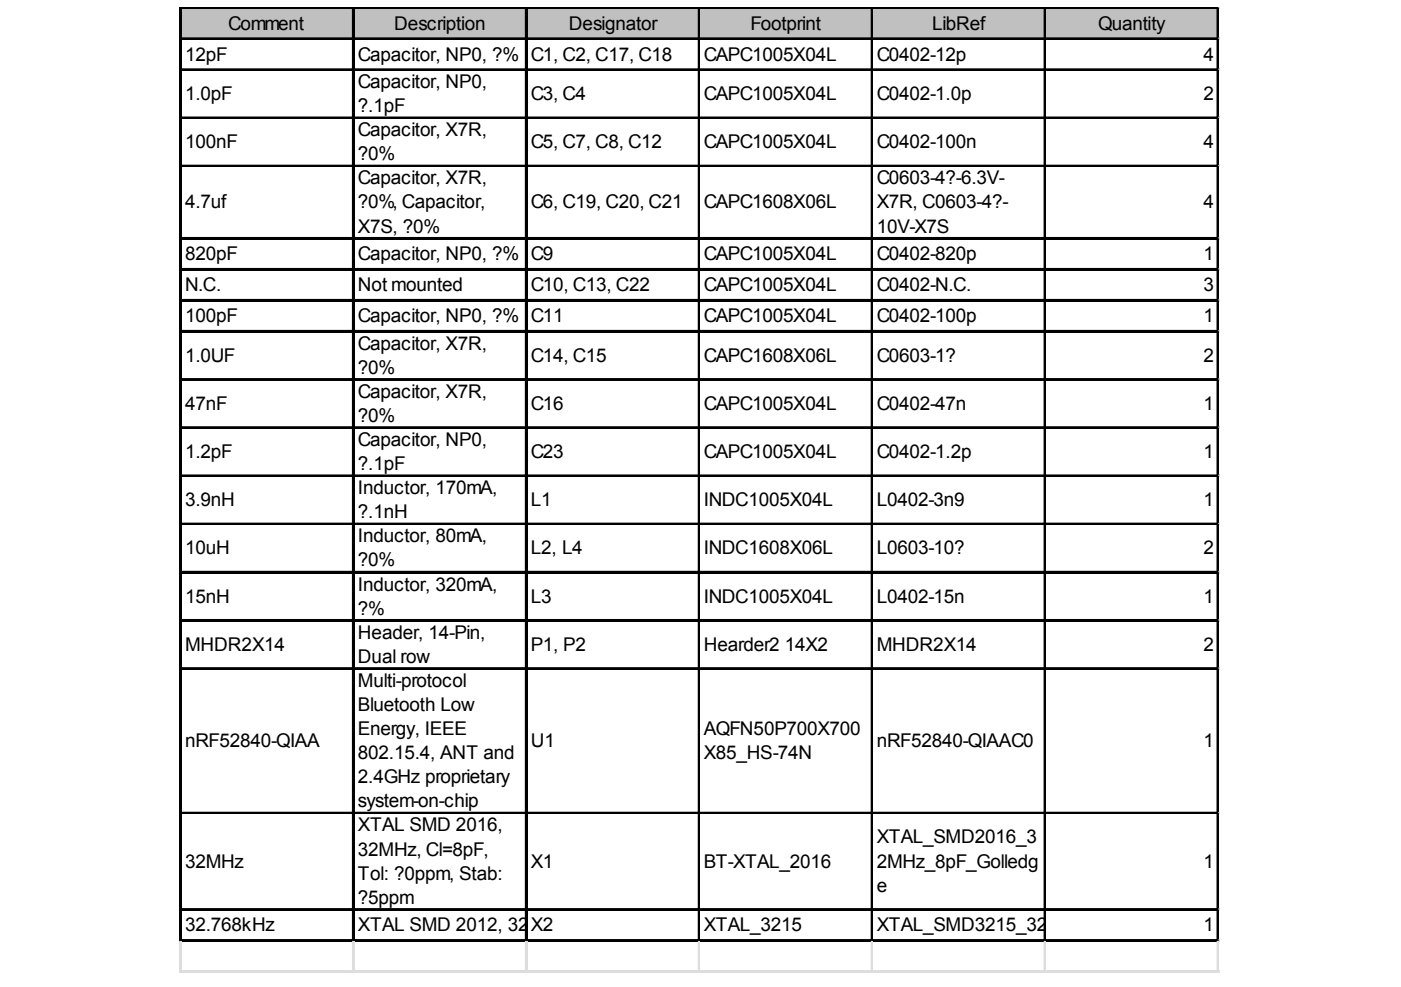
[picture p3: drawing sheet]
<svg xmlns="http://www.w3.org/2000/svg" width="287mm" height="202mm" viewBox="0 0 287 202" stroke-linecap="round" stroke-linejoin="round" font-family="sans-serif">
<defs><g id="words">
<g font-size="3.9">
<text x="46.7" y="6">Comment</text>
<text x="80.7" y="6">Description</text>
<text x="116.5" y="6">Designator</text>
<text x="153.6" y="6">Footprint</text>
<text x="190.8" y="6">LibRef</text>
<text x="224.8" y="6">Quantity</text>
<text x="37.9" y="12.4">12pF</text>
<text x="73.3" y="12.4">Capacitor, NP0, ?%</text>
<text x="108.7" y="12.4">C1, C2, C17, C18</text>
<text x="144.1" y="12.4">CAPC1005X04L</text>
<text x="179.5" y="12.4">C0402-12p</text>
<text x="246.4" y="12.4">4</text>
<text x="37.9" y="20.5">1.0pF</text>
<text x="73.3" y="18">Capacitor, NP0,</text>
<text x="73.3" y="23">?.1pF</text>
<text x="108.7" y="20.5">C3, C4</text>
<text x="144.1" y="20.5">CAPC1005X04L</text>
<text x="179.5" y="20.5">C0402-1.0p</text>
<text x="246.4" y="20.5">2</text>
<text x="73.3" y="27.9">Capacitor, X7R,</text>
<text x="37.9" y="30.4">100nF</text>
<text x="73.3" y="32.8">?0%</text>
<text x="108.7" y="30.4">C5, C7, C8, C12</text>
<text x="144.1" y="30.4">CAPC1005X04L</text>
<text x="179.5" y="30.4">C0402-100n</text>
<text x="246.4" y="30.4">4</text>
<text x="73.3" y="37.8">Capacitor, X7R,</text>
<text x="179.5" y="37.8">C0603-4?-6.3V-</text>
<text x="37.9" y="42.7">4.7uf</text>
<text x="73.3" y="42.7">?0%, Capacitor,</text>
<text x="73.3" y="47.6">X7S, ?0%</text>
<text x="108.7" y="42.7">C6, C19, C20, C21</text>
<text x="144.1" y="42.7">CAPC1608X06L</text>
<text x="179.5" y="42.7">X7R, C0603-4?-</text>
<text x="179.5" y="47.6">10V-X7S</text>
<text x="246.4" y="42.7">4</text>
<text x="37.9" y="53.3">820pF</text>
<text x="73.3" y="53.3">Capacitor, NP0, ?%</text>
<text x="108.7" y="53.3">C9</text>
<text x="144.1" y="53.3">CAPC1005X04L</text>
<text x="179.5" y="53.3">C0402-820p</text>
<text x="246.4" y="53.3">1</text>
<text x="37.9" y="59.6">N.C.</text>
<text x="73.3" y="59.6">Not mounted</text>
<text x="108.7" y="59.6">C10, C13, C22</text>
<text x="144.1" y="59.6">CAPC1005X04L</text>
<text x="179.5" y="59.6">C0402-N.C.</text>
<text x="246.4" y="59.6">3</text>
<text x="37.9" y="66">100pF</text>
<text x="73.3" y="66">Capacitor, NP0, ?%</text>
<text x="108.7" y="66">C11</text>
<text x="144.1" y="66">CAPC1005X04L</text>
<text x="179.5" y="66">C0402-100p</text>
<text x="246.4" y="66">1</text>
<text x="73.3" y="71.6">Capacitor, X7R,</text>
<text x="37.9" y="74.1">1.0UF</text>
<text x="73.3" y="76.5">?0%</text>
<text x="108.7" y="74.1">C14, C15</text>
<text x="144.1" y="74.1">CAPC1608X06L</text>
<text x="179.5" y="74.1">C0603-1?</text>
<text x="246.4" y="74.1">2</text>
<text x="37.9" y="83.9">47nF</text>
<text x="73.3" y="81.5">Capacitor, X7R,</text>
<text x="108.7" y="83.9">C16</text>
<text x="144.1" y="83.9">CAPC1005X04L</text>
<text x="179.5" y="83.9">C0402-47n</text>
<text x="246.4" y="83.9">1</text>
<text x="73.3" y="86.4">?0%</text>
<text x="37.9" y="93.8">1.2pF</text>
<text x="73.3" y="91.3">Capacitor, NP0,</text>
<text x="108.7" y="93.8">C23</text>
<text x="144.1" y="93.8">CAPC1005X04L</text>
<text x="179.5" y="93.8">C0402-1.2p</text>
<text x="246.4" y="93.8">1</text>
<text x="73.3" y="96.3">?.1pF</text>
<text x="73.3" y="101.2">Inductor, 170mA,</text>
<text x="37.9" y="103.7">3.9nH</text>
<text x="73.3" y="106.1">?.1nH</text>
<text x="108.7" y="103.7">L1</text>
<text x="144.1" y="103.7">INDC1005X04L</text>
<text x="179.5" y="103.7">L0402-3n9</text>
<text x="246.4" y="103.7">1</text>
<text x="37.9" y="113.5">10uH</text>
<text x="73.3" y="111.1">Inductor, 80mA,</text>
<text x="108.7" y="113.5">L2, L4</text>
<text x="144.1" y="113.5">INDC1608X06L</text>
<text x="179.5" y="113.5">L0603-10?</text>
<text x="246.4" y="113.5">2</text>
<text x="73.3" y="116">?0%</text>
<text x="37.9" y="123.4">15nH</text>
<text x="73.3" y="120.9">Inductor, 320mA,</text>
<text x="73.3" y="125.9">?%</text>
<text x="108.7" y="123.4">L3</text>
<text x="144.1" y="123.4">INDC1005X04L</text>
<text x="179.5" y="123.4">L0402-15n</text>
<text x="246.4" y="123.4">1</text>
<text x="73.3" y="130.8">Header, 14-Pin,</text>
<text x="37.9" y="133.3">MHDR2X14</text>
<text x="73.3" y="135.7">Dual row</text>
<text x="108.7" y="133.3">P1, P2</text>
<text x="144.1" y="133.3">Hearder2</text>
<text x="160.6" y="133.3">14X2</text>
<text x="179.5" y="133.3">MHDR2X14</text>
<text x="246.4" y="133.3">2</text>
<text x="73.3" y="140.7">Multi-protocol</text>
<text x="73.3" y="145.6">Bluetooth Low</text>
<text x="37.9" y="153">nRF52840-QIAA</text>
<text x="73.3" y="150.5">Energy, IEEE</text>
<text x="73.3" y="155.5">802.15.4, ANT and</text>
<text x="108.7" y="153">U1</text>
<text x="144.1" y="150.5">AQFN50P700X700</text>
<text x="144.1" y="155.5">X85_HS-74N</text>
<text x="179.5" y="153">nRF52840-QIAAC0</text>
<text x="246.4" y="153">1</text>
<text x="73.3" y="160.4">2.4GHz proprietary</text>
<text x="73.3" y="165.3">system-on-chip</text>
<text x="73.3" y="170.3">XTAL SMD 2016,</text>
<text x="179.5" y="172.7">XTAL_SMD2016_3</text>
<text x="37.9" y="177.7">32MHz</text>
<text x="73.3" y="175.2">32MHz, Cl=8pF,</text>
<text x="108.7" y="177.7">X1</text>
<text x="144.1" y="177.7">BT-XTAL_2016</text>
<text x="179.5" y="177.7">2MHz_8pF_Golledg</text>
<text x="246.4" y="177.7">1</text>
<text x="73.3" y="180.1">Tol: ?0ppm, Stab:</text>
<text x="73.3" y="185.1">?5ppm</text>
<text x="179.5" y="182.6">e</text>
<text x="37.9" y="190.7">32.768kHz</text>
<text x="73.3" y="190.7">XTAL SMD 2012, 32</text>
<text x="108.2" y="190.7">.768kHz, 9pF, ?0ppm</text>
<text x="108.7" y="190.7">X2</text>
<text x="144.1" y="190.7">XTAL_3215</text>
<text x="179.5" y="190.7">XTAL_SMD3215_32</text>
<text x="214.4" y="190.7">.768kHz_9pF_NDK1</text>
</g>
</g></defs>
<path d="M37.1 1.8h212.5v6.4h-212.5z" fill="#c0c0c0"/>
<g fill="none" stroke="#000" stroke-width=".35">
<path d="M36.8 1.5v191.4M37 1.5v191.4M37.2 1.5h212.4M37.2 1.7h212.4M37.2 7.8h212.4M37.2 8h212.4M37.2 14.2h212.4M37.2 14.3h212.4M72.2 1.8v191.1M72.4 1.8v191.1M107.6 1.8v191.1M107.8 1.8v191.1"/>
<path d="M143 1.8v191.1M143.2 1.8v191.1M178.4 1.8v191.1M178.6 1.8v191.1M213.8 1.8v191.1M214 1.8v191.1M249.2 1.8v191.1M249.4 1.8v191.1M37.2 24h212.4M37.2 24.2h212.4M37.2 33.9h212.4M37.2 34.1h212.4"/>
<path d="M37.2 48.7h212.4M37.2 48.9h212.4M37.2 55.1h212.4M37.2 55.2h212.4M37.2 61.4h212.4M37.2 61.6h212.4M37.2 67.7h212.4M37.2 67.9h212.4M37.2 77.6h212.4M37.2 77.8h212.4M37.2 87.5h212.4M37.2 87.7h212.4"/>
<path d="M37.2 97.3h212.4M37.2 97.5h212.4M37.2 107.2h212.4M37.2 107.4h212.4M37.2 117.1h212.4M37.2 117.3h212.4M37.2 126.9h212.4M37.2 127.1h212.4M37.2 136.8h212.4M37.2 137h212.4M37.2 166.4h212.4M37.2 166.6h212.4"/>
<path d="M37.2 186.2h212.4M37.2 186.3h212.4M37.2 192.5h212.4M37.2 192.7h212.4"/>
</g>
<g fill="none" stroke="#dadcdd" stroke-width=".35">
<path d="M249.6 1.5h.1M36.8 192.9v6.3M37 192.9v6.3M72.2 192.9v6.3M72.4 192.9v6.3M107.6 192.9v6.3M107.8 192.9v6.3M143 192.9v6.3M143.2 192.9v6.3M178.4 192.9v6.3M178.6 192.9v6.3M213.8 192.9v6.3"/>
<path d="M214 192.9v6.3M249.2 192.9v6.3M249.4 192.9v6.3"/>
</g>
<path d="M249.6 1.5v.3z" fill="#dadcdd"/>
<path d="M249.6 7.8h.1" fill="none" stroke="#dadcdd" stroke-width=".35"/>
<path d="M249.6 7.8v.4z" fill="#dadcdd"/>
<path d="M249.6 14.2h.1" fill="none" stroke="#dadcdd" stroke-width=".35"/>
<path d="M249.6 14.2v.3z" fill="#dadcdd"/>
<path d="M249.6 24h.1" fill="none" stroke="#dadcdd" stroke-width=".35"/>
<path d="M249.6 24v.4z" fill="#dadcdd"/>
<path d="M249.6 33.9h.1" fill="none" stroke="#dadcdd" stroke-width=".35"/>
<path d="M249.6 33.9v.4z" fill="#dadcdd"/>
<path d="M249.6 48.7h.1" fill="none" stroke="#dadcdd" stroke-width=".35"/>
<path d="M249.6 48.7v.4z" fill="#dadcdd"/>
<path d="M249.6 55.1h.1" fill="none" stroke="#dadcdd" stroke-width=".35"/>
<path d="M249.6 55.1v.3z" fill="#dadcdd"/>
<path d="M249.6 61.4h.1" fill="none" stroke="#dadcdd" stroke-width=".35"/>
<path d="M249.6 61.4v.3z" fill="#dadcdd"/>
<path d="M249.6 67.7h.1" fill="none" stroke="#dadcdd" stroke-width=".35"/>
<path d="M249.6 67.7v.4z" fill="#dadcdd"/>
<path d="M249.6 77.6h.1" fill="none" stroke="#dadcdd" stroke-width=".35"/>
<path d="M249.6 77.6v.4z" fill="#dadcdd"/>
<path d="M249.6 87.5h.1" fill="none" stroke="#dadcdd" stroke-width=".35"/>
<path d="M249.6 87.5v.3z" fill="#dadcdd"/>
<path d="M249.6 97.3h.1" fill="none" stroke="#dadcdd" stroke-width=".35"/>
<path d="M249.6 97.3v.4z" fill="#dadcdd"/>
<path d="M249.6 107.2h.1" fill="none" stroke="#dadcdd" stroke-width=".35"/>
<path d="M249.6 107.2v.4z" fill="#dadcdd"/>
<path d="M249.6 117.1h.1" fill="none" stroke="#dadcdd" stroke-width=".35"/>
<path d="M249.6 117.1v.3z" fill="#dadcdd"/>
<path d="M249.6 126.9h.1" fill="none" stroke="#dadcdd" stroke-width=".35"/>
<path d="M249.6 126.9v.4z" fill="#dadcdd"/>
<path d="M249.6 136.8h.1" fill="none" stroke="#dadcdd" stroke-width=".35"/>
<path d="M249.6 136.8v.4z" fill="#dadcdd"/>
<path d="M249.6 166.4h.1" fill="none" stroke="#dadcdd" stroke-width=".35"/>
<path d="M249.6 166.4v.4z" fill="#dadcdd"/>
<path d="M249.6 186.2h.1" fill="none" stroke="#dadcdd" stroke-width=".35"/>
<path d="M249.6 186.2v.3z" fill="#dadcdd"/>
<path d="M249.6 192.5h.1" fill="none" stroke="#dadcdd" stroke-width=".35"/>
<path d="M249.6 192.5v.4z" fill="#dadcdd"/>
<path d="M36.8 198.8h212.8M36.8 199h212.8" fill="none" stroke="#dadcdd" stroke-width=".35"/>
<use href="#words"/>
</svg>
